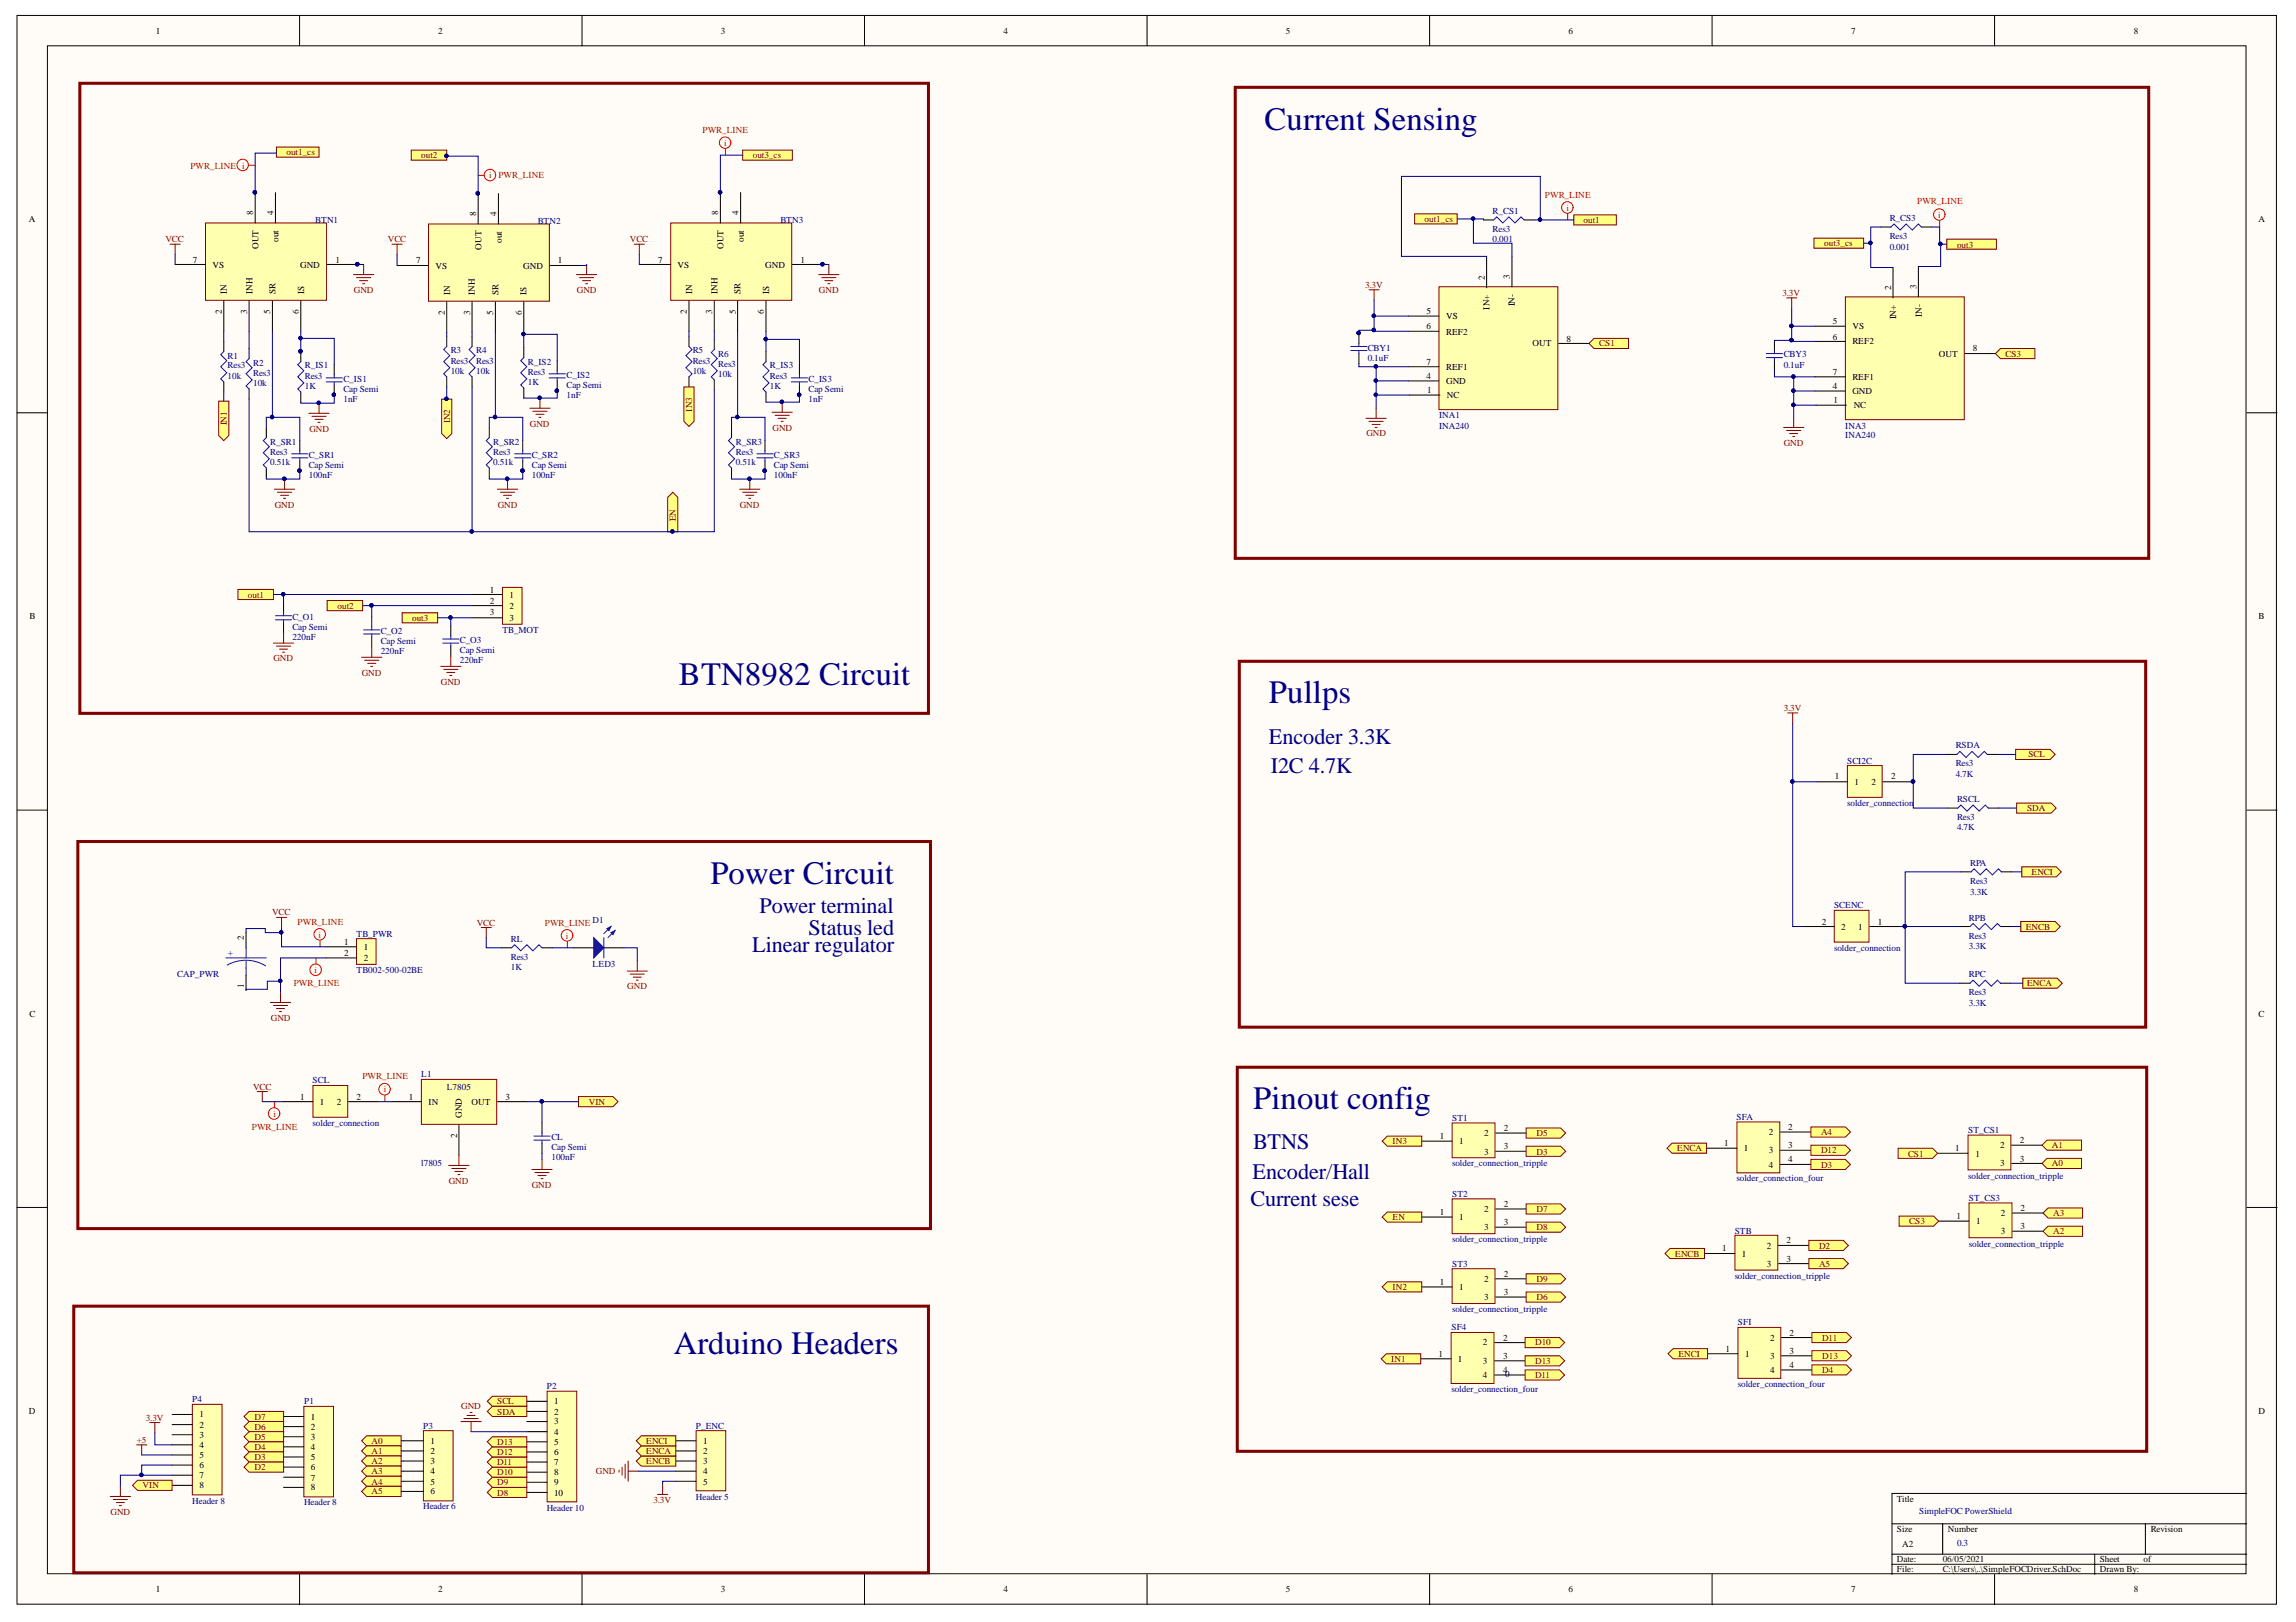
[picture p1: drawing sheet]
<svg xmlns="http://www.w3.org/2000/svg" width="297mm" height="210mm" viewBox="0 0 297 210" stroke-linecap="round" stroke-linejoin="round" font-family="sans-serif">
<defs><g id="words">
<g font-size="4.2" fill="#000080">
<text x="163.6" y="16.8">Current Sensing</text>
<text x="87.8" y="88.6">BTN8982 Circuit</text>
<text x="164.2" y="91">Pullps</text>
<text x="91.9" y="114.4">Power Circuit</text>
<text x="162.1" y="143.5">Pinout config</text>
<text x="87.2" y="175.2">Arduino Headers</text>
</g>
<g font-size="2.9" fill="#000080">
<text x="164.2" y="96.2">Encoder 3.3K</text>
<text x="164.4" y="100">I2C 4.7K</text>
<text x="98.2" y="118.2">Power terminal</text>
<text x="97.3" y="123.2">Linear regulator</text>
<text x="104.6" y="121">Status led</text>
<text x="162.1" y="148.7">BTNS</text>
<text x="162.1" y="152.5">Encoder/Hall</text>
<text x="161.8" y="156.1">Current sese</text>
</g>
<g font-size="1.2">
<text x="20.1" y="4.4">1</text>
<text x="56.7" y="4.4">2</text>
<text x="93.3" y="4.4">3</text>
<text x="129.8" y="4.4">4</text>
<text x="166.4" y="4.4">5</text>
<text x="202.9" y="4.4">6</text>
<text x="239.5" y="4.4">7</text>
<text x="276" y="4.4">8</text>
<text x="3.7" y="28.7">A</text>
<text x="32.7" y="27.8" transform="rotate(-90 32.7 27.8)">8</text>
<text x="35.4" y="27.8" transform="rotate(-90 35.4 27.8)">4</text>
<text x="61.6" y="27.9" transform="rotate(-90 61.6 27.9)">8</text>
<text x="64.2" y="27.9" transform="rotate(-90 64.2 27.9)">4</text>
<text x="92.9" y="27.8" transform="rotate(-90 92.9 27.8)">8</text>
<text x="95.5" y="27.8" transform="rotate(-90 95.5 27.8)">4</text>
<text x="292.2" y="28.7">A</text>
<text x="25" y="34">7</text>
<text x="27.5" y="34.7">VS</text>
<text x="33.4" y="32.2" transform="rotate(-90 33.4 32.2)">OUT</text>
<text x="36" y="31.3" transform="rotate(-90 36 31.3)">out</text>
<text x="38.8" y="34.7">GND</text>
<text x="43.4" y="34">1</text>
<text x="53.8" y="34.1">7</text>
<text x="56.4" y="34.7">VS</text>
<text x="62.3" y="32.3" transform="rotate(-90 62.3 32.3)">OUT</text>
<text x="64.9" y="31.4" transform="rotate(-90 64.9 31.4)">out</text>
<text x="67.7" y="34.7">GND</text>
<text x="72.2" y="34.1">1</text>
<text x="85.1" y="34">7</text>
<text x="87.7" y="34.7">VS</text>
<text x="93.6" y="32.2" transform="rotate(-90 93.6 32.2)">OUT</text>
<text x="96.2" y="31.3" transform="rotate(-90 96.2 31.3)">out</text>
<text x="99" y="34.7">GND</text>
<text x="103.6" y="34">1</text>
<text x="28.7" y="40.6" transform="rotate(-90 28.7 40.6)">2</text>
<text x="29.4" y="38" transform="rotate(-90 29.4 38)">IN</text>
<text x="32" y="40.6" transform="rotate(-90 32 40.6)">3</text>
<text x="32.7" y="38" transform="rotate(-90 32.7 38)">INH</text>
<text x="34.9" y="40.6" transform="rotate(-90 34.9 40.6)">5</text>
<text x="35.6" y="38" transform="rotate(-90 35.6 38)">SR</text>
<text x="38.7" y="40.6" transform="rotate(-90 38.7 40.6)">6</text>
<text x="39.3" y="38" transform="rotate(-90 39.3 38)">IS</text>
<text x="57.5" y="40.8" transform="rotate(-90 57.5 40.8)">2</text>
<text x="58.2" y="38.1" transform="rotate(-90 58.2 38.1)">IN</text>
<text x="60.8" y="40.8" transform="rotate(-90 60.8 40.8)">3</text>
<text x="61.4" y="38.1" transform="rotate(-90 61.4 38.1)">INH</text>
<text x="63.8" y="40.8" transform="rotate(-90 63.8 40.8)">5</text>
<text x="64.5" y="38.1" transform="rotate(-90 64.5 38.1)">SR</text>
<text x="67.5" y="40.8" transform="rotate(-90 67.5 40.8)">6</text>
<text x="68.1" y="38.1" transform="rotate(-90 68.1 38.1)">IS</text>
<text x="88.9" y="40.6" transform="rotate(-90 88.9 40.6)">2</text>
<text x="89.5" y="38" transform="rotate(-90 89.5 38)">IN</text>
<text x="92.2" y="40.6" transform="rotate(-90 92.2 40.6)">3</text>
<text x="92.8" y="38" transform="rotate(-90 92.8 38)">INH</text>
<text x="95.2" y="40.6" transform="rotate(-90 95.2 40.6)">5</text>
<text x="95.8" y="38" transform="rotate(-90 95.8 38)">SR</text>
<text x="98.8" y="40.6" transform="rotate(-90 98.8 40.6)">6</text>
<text x="99.5" y="38" transform="rotate(-90 99.5 38)">IS</text>
<text x="184.6" y="40.7">5</text>
<text x="187.1" y="41.3">VS</text>
<text x="192.1" y="36.2" transform="rotate(-90 192.1 36.2)">2</text>
<text x="192.7" y="40.1" transform="rotate(-90 192.7 40.1)">IN+</text>
<text x="195.3" y="36.1" transform="rotate(-90 195.3 36.1)">3</text>
<text x="196" y="39.7" transform="rotate(-90 196 39.7)">IN-</text>
<text x="237.1" y="41.9">5</text>
<text x="244.6" y="37.5" transform="rotate(-90 244.6 37.5)">2</text>
<text x="245.3" y="41.3" transform="rotate(-90 245.3 41.3)">IN+</text>
<text x="247.9" y="37.4" transform="rotate(-90 247.9 37.4)">3</text>
<text x="248.6" y="41" transform="rotate(-90 248.6 41)">IN-</text>
<text x="184.6" y="42.6">6</text>
<text x="184.6" y="47.2">7</text>
<text x="187.1" y="43.3">REF2</text>
<text x="187.1" y="47.9">REF1</text>
<text x="198.3" y="44.8">OUT</text>
<text x="202.7" y="44.2">8</text>
<text x="237.1" y="44">6</text>
<text x="239.7" y="44.6">REF2</text>
<text x="239.7" y="42.6">VS</text>
<text x="250.8" y="46.2">OUT</text>
<text x="255.2" y="45.5">8</text>
<text x="184.6" y="49">4</text>
<text x="184.6" y="50.9">1</text>
<text x="187.1" y="49.7">GND</text>
<text x="187.2" y="51.5">NC</text>
<text x="237.1" y="50.3">4</text>
<text x="237.1" y="48.5">7</text>
<text x="237.2" y="52.2">1</text>
<text x="239.7" y="51">GND</text>
<text x="239.7" y="49.2">REF1</text>
<text x="239.8" y="52.8">NC</text>
<text x="63.4" y="76.7">1</text>
<text x="65.9" y="77.4">1</text>
<text x="3.8" y="80.2">B</text>
<text x="63.4" y="78.1">2</text>
<text x="63.4" y="79.6">3</text>
<text x="65.9" y="78.8">2</text>
<text x="65.9" y="80.3">3</text>
<text x="292.2" y="80.2">B</text>
<text x="237.4" y="100.9">1</text>
<text x="239.9" y="101.6">1</text>
<text x="242.1" y="101.6">2</text>
<text x="244.6" y="100.9">2</text>
<text x="235.7" y="119.6">2</text>
<text x="243" y="119.6">1</text>
<text x="31.6" y="121.6" transform="rotate(-90 31.6 121.6)">2</text>
<text x="44.5" y="122.3">1</text>
<text x="44.5" y="123.7">2</text>
<text x="47.1" y="122.9">1</text>
<text x="47.1" y="124.4">2</text>
<text x="238.2" y="120.3">2</text>
<text x="240.4" y="120.3">1</text>
<text x="3.8" y="131.6">C</text>
<text x="31.6" y="127.8" transform="rotate(-90 31.6 127.8)">1</text>
<text x="292.2" y="131.6">C</text>
<text x="38.8" y="142.3">1</text>
<text x="41.4" y="143">1</text>
<text x="43.6" y="143">2</text>
<text x="46.1" y="142.3">2</text>
<text x="52.9" y="142.3">1</text>
<text x="55.4" y="143">IN</text>
<text x="61" y="143">OUT</text>
<text x="65.4" y="142.3">3</text>
<text x="59.2" y="147.2" transform="rotate(-90 59.2 147.2)">2</text>
<text x="59.7" y="144.7" transform="rotate(-90 59.7 144.7)">GND</text>
<text x="186.3" y="147.4">1</text>
<text x="188.8" y="148.1">1</text>
<text x="192" y="147">2</text>
<text x="192" y="149.4">3</text>
<text x="194.5" y="146.4">2</text>
<text x="194.5" y="148.7">3</text>
<text x="223.1" y="148.3">1</text>
<text x="225.6" y="149">1</text>
<text x="228.8" y="146.9">2</text>
<text x="228.8" y="149.2">3</text>
<text x="231.4" y="146.2">2</text>
<text x="231.4" y="148.6">3</text>
<text x="252.9" y="149">1</text>
<text x="255.6" y="149.7">1</text>
<text x="258.8" y="148.6">2</text>
<text x="261.3" y="148">2</text>
<text x="228.8" y="151.1">4</text>
<text x="231.4" y="150.4">4</text>
<text x="258.8" y="150.9">3</text>
<text x="261.3" y="150.3">3</text>
<text x="186.3" y="157.3">1</text>
<text x="188.8" y="157.9">1</text>
<text x="192" y="156.9">2</text>
<text x="192" y="159.2">3</text>
<text x="194.5" y="156.2">2</text>
<text x="194.5" y="158.5">3</text>
<text x="222.8" y="161.9">1</text>
<text x="228.6" y="161.6">2</text>
<text x="231.1" y="160.9">2</text>
<text x="253.1" y="157.8">1</text>
<text x="255.6" y="158.5">1</text>
<text x="258.9" y="157.4">2</text>
<text x="258.9" y="159.7">3</text>
<text x="261.4" y="156.7">2</text>
<text x="261.4" y="159.1">3</text>
<text x="186.3" y="166.3">1</text>
<text x="188.8" y="166.9">1</text>
<text x="192" y="165.9">2</text>
<text x="194.5" y="165.2">2</text>
<text x="194.5" y="167.6">3</text>
<text x="225.4" y="162.6">1</text>
<text x="228.6" y="164">3</text>
<text x="231.1" y="163.3">3</text>
<text x="192" y="168.3">3</text>
<text x="194.5" y="173.5">2</text>
<text x="229" y="173.5">2</text>
<text x="231.5" y="172.8">2</text>
<text x="186.1" y="175.6">1</text>
<text x="188.6" y="176.2">1</text>
<text x="191.8" y="174.1">2</text>
<text x="191.8" y="176.5">3</text>
<text x="191.8" y="178.3">4</text>
<text x="194.5" y="175.9">3</text>
<text x="194.5" y="177.7">4</text>
<text x="223.2" y="175">1</text>
<text x="225.8" y="175.6">1</text>
<text x="229" y="175.9">3</text>
<text x="229" y="177.7">4</text>
<text x="231.5" y="175.2">3</text>
<text x="231.5" y="177.1">4</text>
<text x="3.7" y="183">D</text>
<text x="25.8" y="183.4">1</text>
<text x="25.8" y="184.8">2</text>
<text x="40.2" y="183.7">1</text>
<text x="40.2" y="185">2</text>
<text x="71.7" y="181.7">1</text>
<text x="71.7" y="183.1">2</text>
<text x="71.7" y="184.3">3</text>
<text x="71.7" y="185.7">4</text>
<text x="292.2" y="183">D</text>
<text x="25.8" y="186">3</text>
<text x="25.8" y="187.4">4</text>
<text x="25.8" y="188.6">5</text>
<text x="25.8" y="190">6</text>
<text x="25.8" y="191.3">7</text>
<text x="40.2" y="186.4">3</text>
<text x="40.2" y="187.6">4</text>
<text x="40.2" y="189">5</text>
<text x="40.2" y="190.3">6</text>
<text x="40.2" y="191.6">7</text>
<text x="55.7" y="186.9">1</text>
<text x="55.7" y="188.1">2</text>
<text x="55.7" y="189.5">3</text>
<text x="55.7" y="190.8">4</text>
<text x="71.7" y="187">5</text>
<text x="71.7" y="188.3">6</text>
<text x="71.7" y="189.6">7</text>
<text x="71.7" y="190.9">8</text>
<text x="91" y="186.9">1</text>
<text x="91" y="188.1">2</text>
<text x="91" y="189.5">3</text>
<text x="91" y="190.8">4</text>
<text x="25.8" y="192.6">8</text>
<text x="40.2" y="192.9">8</text>
<text x="55.7" y="192.1">5</text>
<text x="55.7" y="193.4">6</text>
<text x="71.7" y="192.2">9</text>
<text x="71.7" y="193.6">10</text>
<text x="91" y="192.1">5</text>
<text x="245.4" y="194.3">Title</text>
<text x="245.4" y="198.3">Size</text>
<text x="245.4" y="202.2">Date:</text>
<text x="245.4" y="203.4">File:</text>
<text x="246.1" y="200.2">A2</text>
<text x="251.3" y="202.2">06/05/2021</text>
<text x="251.3" y="203.4">C:\Users\..\SimpleFOCDriver.SchDoc</text>
<text x="252" y="198.3">Number</text>
<text x="271.6" y="202.2">Sheet</text>
<text x="271.6" y="203.4">Drawn By:</text>
<text x="277.3" y="202.2">of</text>
<text x="278.2" y="198.3">Revision</text>
<text x="20.1" y="206.1">1</text>
<text x="56.7" y="206.1">2</text>
<text x="93.3" y="206.1">3</text>
<text x="129.8" y="206.1">4</text>
<text x="166.4" y="206.1">5</text>
<text x="202.9" y="206.1">6</text>
<text x="239.5" y="206.1">7</text>
<text x="276" y="206.1">8</text>
</g>
<g font-size="1.2" fill="#f00">
<text x="90.9" y="17.2">PWR_LINE</text>
<text x="24.6" y="21.8">PWR_LINE i</text>
<text x="63.3" y="23.1">i</text>
<text x="64.5" y="23.1">PWR_LINE</text>
<text x="93.7" y="18.9">i</text>
<text x="199.9" y="25.6">PWR_LINE</text>
<text x="202.7" y="27.3">i</text>
<text x="248" y="26.5">PWR_LINE</text>
<text x="250.7" y="28.2">i</text>
<text x="38.5" y="119.6">PWR_LINE</text>
<text x="70.5" y="119.8">PWR_LINE</text>
<text x="40.7" y="125.9">i</text>
<text x="41.2" y="121.3">i</text>
<text x="73.2" y="121.5">i</text>
<text x="38" y="127.6">PWR_LINE</text>
<text x="46.9" y="139.7">PWR_LINE</text>
<text x="49.7" y="141.4">i</text>
<text x="32.6" y="146.2">PWR_LINE</text>
<text x="35.4" y="144.5">i</text>
</g>
<g font-size="1.2" fill="#800000">
<text x="37.1" y="20.1">out1_cs</text>
<text x="54.5" y="20.5">out2</text>
<text x="97.4" y="20.5">out3_cs</text>
<text x="184.3" y="28.7">out1_cs</text>
<text x="204.9" y="28.8">out1</text>
<text x="21.4" y="31.4">VCC</text>
<text x="50.2" y="31.4">VCC</text>
<text x="81.5" y="31.4">VCC</text>
<text x="236" y="31.9">out3_cs</text>
<text x="253.2" y="32">out3</text>
<text x="45.8" y="37.9">GND</text>
<text x="74.6" y="37.9">GND</text>
<text x="105.9" y="37.9">GND</text>
<text x="176.6" y="37.3">3.3V</text>
<text x="230.6" y="38.3">3.3V</text>
<text x="206.9" y="44.8">CS1</text>
<text x="259.5" y="46.2">CS3</text>
<text x="89.5" y="53.3" transform="rotate(-90 89.5 53.3)">IN3</text>
<text x="29.4" y="55" transform="rotate(-90 29.4 55)">IN1</text>
<text x="40" y="55.9">GND</text>
<text x="58.2" y="54.8" transform="rotate(-90 58.2 54.8)">IN2</text>
<text x="68.5" y="55.2">GND</text>
<text x="99.9" y="55.7">GND</text>
<text x="176.8" y="56.5">GND</text>
<text x="230.8" y="57.7">GND</text>
<text x="35.5" y="65.7">GND</text>
<text x="64.4" y="65.7">GND</text>
<text x="95.7" y="65.7">GND</text>
<text x="87.4" y="67.5" transform="rotate(-90 87.4 67.5)">EN</text>
<text x="32.1" y="77.4">out1</text>
<text x="43.7" y="78.8">out2</text>
<text x="53.3" y="80.3">out3</text>
<text x="35.4" y="85.6">GND</text>
<text x="46.8" y="87.4">GND</text>
<text x="57" y="88.6">GND</text>
<text x="230.8" y="92">3.3V</text>
<text x="262.4" y="98">SCL</text>
<text x="262.2" y="104.9">SDA</text>
<text x="262.8" y="113.2">ENCI</text>
<text x="35.2" y="118.5">VCC</text>
<text x="61.7" y="119.8">VCC</text>
<text x="262.1" y="120.3">ENCB</text>
<text x="81.2" y="128">GND</text>
<text x="262.2" y="127.6">ENCA</text>
<text x="35" y="132.1">GND</text>
<text x="32.7" y="141">VCC</text>
<text x="76.2" y="143">VIN</text>
<text x="180.2" y="148.1">IN3</text>
<text x="198.8" y="149.4">D3</text>
<text x="198.8" y="147">D5</text>
<text x="217" y="149">ENCA</text>
<text x="235.6" y="146.9">A4</text>
<text x="235.6" y="149.2">D12</text>
<text x="246.8" y="149.7">CS1</text>
<text x="265.5" y="148.6">A1</text>
<text x="58.1" y="153.2">GND</text>
<text x="68.8" y="153.7">GND</text>
<text x="235.6" y="151.1">D3</text>
<text x="265.5" y="150.9">A0</text>
<text x="180.2" y="157.9">EN</text>
<text x="198.8" y="159.2">D8</text>
<text x="198.8" y="156.9">D7</text>
<text x="235.3" y="161.6">D2</text>
<text x="247" y="158.5">CS3</text>
<text x="265.6" y="157.4">A3</text>
<text x="265.6" y="159.7">A2</text>
<text x="180.2" y="166.9">IN2</text>
<text x="198.8" y="165.9">D9</text>
<text x="216.7" y="162.6">ENCB</text>
<text x="235.3" y="164">A5</text>
<text x="198.8" y="168.3">D6</text>
<text x="235.8" y="173.5">D11</text>
<text x="180" y="176.2">IN1</text>
<text x="198.6" y="174.1">D10</text>
<text x="198.6" y="176.5">D13</text>
<text x="198.6" y="178.3">D11</text>
<text x="217.1" y="175.6">ENCI</text>
<text x="235.8" y="177.7">D4</text>
<text x="235.8" y="175.9">D13</text>
<text x="18.9" y="183.8">3.3V</text>
<text x="32.9" y="183.7">D7</text>
<text x="32.9" y="185">D6</text>
<text x="59.7" y="182.4">GND</text>
<text x="64.3" y="181.7">SCL</text>
<text x="64.3" y="183.1">SDA</text>
<text x="17.7" y="186.7">+5</text>
<text x="32.9" y="186.4">D5</text>
<text x="32.9" y="187.6">D4</text>
<text x="32.9" y="189">D3</text>
<text x="32.9" y="190.3">D2</text>
<text x="48.1" y="186.9">A0</text>
<text x="48.1" y="188.1">A1</text>
<text x="48.1" y="189.5">A2</text>
<text x="48.1" y="190.8">A3</text>
<text x="64.3" y="190.9">D10</text>
<text x="64.3" y="189.6">D11</text>
<text x="64.3" y="188.3">D12</text>
<text x="64.3" y="187">D13</text>
<text x="77.1" y="190.8">GND</text>
<text x="83.6" y="189.5">ENCB</text>
<text x="83.6" y="188.1">ENCA</text>
<text x="83.6" y="186.9">ENCI</text>
<text x="14.3" y="196">GND</text>
<text x="18.4" y="192.6">VIN</text>
<text x="48.1" y="192.1">A4</text>
<text x="48.1" y="193.4">A5</text>
<text x="64.3" y="193.6">D8</text>
<text x="64.3" y="192.2">D9</text>
<text x="84.5" y="194.5">3.3V</text>
</g>
<g font-size="1.2" fill="#000080">
<text x="40.8" y="28.8">BTN1</text>
<text x="69.6" y="29">BT</text>
<text x="71.1" y="29">N2</text>
<text x="101" y="28.8">BTN3</text>
<text x="193.1" y="27.6">R_CS1</text>
<text x="244.5" y="28.6">R_CS3</text>
<text x="193.1" y="31.4">0.001</text>
<text x="193.1" y="30">Res3</text>
<text x="244.5" y="32.3">0.001</text>
<text x="244.5" y="30.9">Res3</text>
<text x="29.4" y="46.4">R1</text>
<text x="29.4" y="47.7">Res3</text>
<text x="32.7" y="47.3">R2</text>
<text x="39.4" y="47.7">R_IS1</text>
<text x="58.3" y="45.7">R3</text>
<text x="58.3" y="47.1">Res3</text>
<text x="61.6" y="45.7">R4</text>
<text x="61.6" y="47.1">Res3</text>
<text x="68.3" y="47.2">R_IS2</text>
<text x="89.6" y="45.7">R5</text>
<text x="89.6" y="47.1">Res3</text>
<text x="92.9" y="46.2">R6</text>
<text x="92.9" y="47.4">Res3</text>
<text x="99.6" y="47.7">R_IS3</text>
<text x="176.9" y="46.7">0.1uF</text>
<text x="176.9" y="45.4">CBY1</text>
<text x="230.8" y="47.6">0.1uF</text>
<text x="230.8" y="46.2">CBY3</text>
<text x="29.4" y="49">10k</text>
<text x="32.7" y="50">10k</text>
<text x="32.7" y="48.6">Res3</text>
<text x="39.4" y="50.3">1K</text>
<text x="39.4" y="49">Res3</text>
<text x="44.4" y="52.1">1nF</text>
<text x="44.4" y="49.5">C_IS1</text>
<text x="44.4" y="50.7">Cap Semi</text>
<text x="58.3" y="48.4">10k</text>
<text x="61.6" y="48.4">10k</text>
<text x="68.3" y="49.8">1K</text>
<text x="68.3" y="48.5">Res3</text>
<text x="73.3" y="51.5">1nF</text>
<text x="73.3" y="48.9">C_IS2</text>
<text x="73.3" y="50.2">Cap Semi</text>
<text x="89.6" y="48.4">10k</text>
<text x="92.9" y="48.8">10k</text>
<text x="99.6" y="50.3">1K</text>
<text x="99.6" y="49">Res3</text>
<text x="104.6" y="52.1">1nF</text>
<text x="104.6" y="49.5">C_IS3</text>
<text x="104.6" y="50.7">Cap Semi</text>
<text x="34.9" y="57.6">R_SR1</text>
<text x="34.9" y="58.8">Res3</text>
<text x="39.9" y="59.3">C_SR1</text>
<text x="63.8" y="57.6">R_SR2</text>
<text x="63.8" y="58.8">Res3</text>
<text x="68.8" y="59.3">C_SR2</text>
<text x="95.2" y="57.6">R_SR3</text>
<text x="95.2" y="58.8">Res3</text>
<text x="100.1" y="59.3">C_SR3</text>
<text x="186.2" y="54.1">INA1</text>
<text x="186.2" y="55.5">INA240</text>
<text x="238.7" y="55.5">INA3</text>
<text x="238.7" y="56.7">INA240</text>
<text x="34.9" y="60.2">0.51k</text>
<text x="39.9" y="61.9">100nF</text>
<text x="39.9" y="60.5">Cap Semi</text>
<text x="63.8" y="60.2">0.51k</text>
<text x="68.8" y="61.9">100nF</text>
<text x="68.8" y="60.5">Cap Semi</text>
<text x="95.2" y="60.2">0.51k</text>
<text x="100.1" y="61.9">100nF</text>
<text x="100.1" y="60.5">Cap Semi</text>
<text x="37.8" y="82.9">220nF</text>
<text x="37.8" y="80.2">C_O1</text>
<text x="37.8" y="81.5">Cap Semi</text>
<text x="49.3" y="82">C_O2</text>
<text x="49.3" y="83.4">Cap Semi</text>
<text x="59.5" y="83.2">C_O3</text>
<text x="65" y="81.9">TB_MOT</text>
<text x="49.3" y="84.6">220nF</text>
<text x="59.5" y="85.8">220nF</text>
<text x="59.5" y="84.6">Cap Semi</text>
<text x="239" y="98.8">SCI2C</text>
<text x="253" y="100.5">4.7K</text>
<text x="253" y="96.8">RSDA</text>
<text x="253" y="99.2">Res3</text>
<text x="239" y="104.3">solder_connection</text>
<text x="253.2" y="107.5">4.7K</text>
<text x="253.2" y="103.8">RSCL</text>
<text x="253.2" y="106.1">Res3</text>
<text x="254.9" y="112">RPA</text>
<text x="76.7" y="119.5">D1</text>
<text x="237.3" y="117.5">SCENC</text>
<text x="254.7" y="119.1">RPB</text>
<text x="254.9" y="115.8">3.3K</text>
<text x="254.9" y="114.4">Res3</text>
<text x="30.1" y="123.7" transform="rotate(-90 30.1 123.7)">+</text>
<text x="46.1" y="121.3">TB_PWR</text>
<text x="46.1" y="125.9">TB002-500-02BE</text>
<text x="66.1" y="125.6">1K</text>
<text x="66.1" y="121.8">RL</text>
<text x="66.1" y="124.2">Res3</text>
<text x="76.7" y="125.1">LED3</text>
<text x="237.3" y="123">solder_connection</text>
<text x="254.7" y="122.8">3.3K</text>
<text x="254.7" y="121.5">Res3</text>
<text x="22.9" y="126.5">CAP_PWR</text>
<text x="254.7" y="130.1">3.3K</text>
<text x="254.7" y="126.5">RPC</text>
<text x="254.7" y="128.8">Res3</text>
<text x="40.4" y="140.2">SCL</text>
<text x="54.5" y="139.4">L1</text>
<text x="57.8" y="141">L7805</text>
<text x="40.4" y="145.7">solder_connection</text>
<text x="71.3" y="147.6">CL</text>
<text x="71.3" y="148.8">Cap Semi</text>
<text x="187.9" y="145.1">ST1</text>
<text x="224.7" y="144.9">SFA</text>
<text x="254.6" y="146.6">ST_CS1</text>
<text x="54.5" y="150.9">l7805</text>
<text x="71.3" y="150.2">100nF</text>
<text x="187.9" y="150.9">solder_connection_tripple</text>
<text x="187.9" y="154.9">ST2</text>
<text x="224.7" y="152.9">solder_connection_four</text>
<text x="254.6" y="152.5">solder_connection_tripple</text>
<text x="254.7" y="155.4">ST_CS3</text>
<text x="187.9" y="160.7">solder_connection_tripple</text>
<text x="224.4" y="159.6">STB</text>
<text x="254.7" y="161.3">solder_connection_tripple</text>
<text x="187.9" y="164">ST3</text>
<text x="224.4" y="165.5">solder_connection_tripple</text>
<text x="187.8" y="172.2">SF4</text>
<text x="187.9" y="169.8">solder_connection_tripple</text>
<text x="224.8" y="171.5">SFI</text>
<text x="70.7" y="179.8">P2</text>
<text x="194.7" y="178.2">0</text>
<text x="224.8" y="179.5">solder_connection_four</text>
<text x="24.9" y="181.5">P4</text>
<text x="39.3" y="181.7">P1</text>
<text x="54.8" y="184.9">P3</text>
<text x="90" y="184.9">P_ENC</text>
<text x="187.8" y="180.2">solder_connection_four</text>
<text x="24.9" y="194.6">Header 8</text>
<text x="39.3" y="194.8">Header 8</text>
<text x="54.8" y="195.3">Header 6</text>
<text x="70.7" y="195.5">Header 10</text>
<text x="90" y="194.1">Header 5</text>
<text x="248.3" y="195.9">SimpleFOC PowerShield</text>
<text x="253.2" y="200.1">0.3</text>
</g>
</g></defs>
<g fill="#fffcf8" stroke="#000" stroke-width=".13">
<path d="M2.2 2h292.3v205.6h-292.3z"/>
<path d="M6.1 5.9h284.5v197.8h-284.5z"/>
</g>
<g fill="none" stroke="#000" stroke-width=".13">
<path d="M38.8 2v3.9M75.3 2v3.9M111.8 2v3.9M148.4 2v3.9M185 2v3.9M221.5 2v3.9M258 2v3.9M2.2 53.4h3.9M290.7 53.4h3.9M2.2 104.8h3.9M290.7 104.8h3.9M2.2 156.3h3.9"/>
<path d="M290.7 156.3h3.9M244.8 197.2h45.9M251.3 197.2v3.9M277.6 197.2v3.9M290.7 193.3h-45.9v10.4M38.8 203.7v4M75.3 203.7v4M111.8 203.7v4M148.4 203.7v4M185 203.7v4M221.5 203.7v4M244.8 201.1h45.9"/>
<path d="M244.8 202.4h45.9M258 203.7v4M271 201.1v2.6"/>
</g>
<path d="M26.6 28.9h15.6v10h-15.6z" fill="#ffffb0" stroke="#800000" stroke-width=".13"/>
<path d="M22.7 34.2h3.9M28.9 38.9v4M32.2 38.9v4M33 24.9v4M35.2 38.9v4M35.6 24.9v4M38.9 38.9v4M42.3 34.2h4" fill="none" stroke="#000" stroke-width=".13"/>
<g fill="#000080" stroke="#000080" stroke-width=".13">
<circle cx="46.2" cy="34.2" r=".22"/>
<circle cx="33" cy="24.9" r=".22"/>
</g>
<path d="M55.4 29h15.7v10h-15.7z" fill="#ffffb0" stroke="#800000" stroke-width=".13"/>
<path d="M51.5 34.4h3.9M57.8 39.1v3.9M61.1 39.1v3.9M61.9 25.1v3.9M64.1 39.1v3.9M64.5 25.1v3.9M67.8 39.1v3.9M71.2 34.4h3.9" fill="none" stroke="#000" stroke-width=".13"/>
<circle cx="61.8" cy="25" r=".22" fill="#000080" stroke="#000080" stroke-width=".13"/>
<path d="M86.8 28.9h15.6v10h-15.6z" fill="#ffffb0" stroke="#800000" stroke-width=".13"/>
<path d="M82.8 34.2h4M89.1 38.9v4M92.4 38.9v4M93.2 24.9v4M95.4 38.9v4M95.8 24.9v4M99.1 38.9v4M102.5 34.2h3.9" fill="none" stroke="#000" stroke-width=".13"/>
<g fill="#000080" stroke="#000080" stroke-width=".13">
<circle cx="106.4" cy="34.2" r=".22"/>
<circle cx="93.1" cy="24.9" r=".22"/>
</g>
<path d="M54.8 185.1h3.8v9.1h-3.8z" fill="#ffffb0" stroke="#800000" stroke-width=".13"/>
<path d="M52.2 186.5h2.6M52.2 187.8h2.6M52.2 189.1h2.6M52.2 190.4h2.6M52.2 191.7h2.6M52.2 193h2.6" fill="none" stroke="#000" stroke-width=".13"/>
<path d="M24.9 181.7h3.8v11.7h-3.8z" fill="#ffffb0" stroke="#800000" stroke-width=".13"/>
<path d="M22.3 183h2.6M22.3 184.4h2.6M22.3 185.7h2.6M22.3 187h2.6M22.3 188.3h2.6M22.3 189.6h2.6M22.3 190.9h2.6M22.3 192.2h2.6" fill="none" stroke="#000" stroke-width=".13"/>
<path d="M39.3 182h3.8v11.7h-3.8z" fill="#ffffb0" stroke="#800000" stroke-width=".13"/>
<path d="M36.7 183.3h2.6M36.7 184.6h2.6M36.7 185.9h2.6M36.7 187.2h2.6M36.7 188.5h2.6M36.7 189.9h2.6M36.7 191.2h2.6M36.7 192.5h2.6" fill="none" stroke="#000" stroke-width=".13"/>
<path d="M70.8 180h3.8v14.4h-3.8z" fill="#ffffb0" stroke="#800000" stroke-width=".13"/>
<path d="M68.2 181.3h2.6M68.2 182.7h2.6M68.2 184h2.6M68.2 185.3h2.6M68.2 186.6h2.6M68.2 187.9h2.6M68.2 189.2h2.6M68.2 190.5h2.6M68.2 191.8h2.6M68.2 193.1h2.6" fill="none" stroke="#000" stroke-width=".13"/>
<g fill="none" stroke="#800000" stroke-width=".13">
<path d="M45.7 35.5h2.7M46.1 35.9h1.9M46.5 36.3h1.1M46.9 36.7h.3M47 34.2v1.3M50.7 31.6h1.3M51.4 31.6v1.3M74.6 35.5h2.6M75 35.9h1.8M75.4 36.3h1M75.8 36.7h.2M75.9 34.2v1.3"/>
<path d="M82.1 31.6h1.3M82.7 31.6v1.3M105.9 35.5h2.6M106.3 35.9h1.8M106.7 36.3h1.1M107.1 36.7h.3M107.2 34.2v1.3M35.8 118.7h1.3M36.4 118.7v1.3M35 129.7h2.6M35.4 130.1h1.8M35.8 130.5h1"/>
<path d="M36.2 130.9h.2M36.3 128.4v1.3M14.3 193.7h2.6M14.7 194.1h1.8M15 194.4h1.1M15.4 194.8h.3M15.6 192.3v1.4M17.7 187h1.3M18.3 187v1.3"/>
</g>
<path d="M46.1 121.5h2.6v3.3h-2.6z" fill="#ffffb0" stroke="#800000" stroke-width=".13"/>
<g fill="none" stroke="#000" stroke-width=".13">
<path d="M28.9 44.2v1.3M28.9 49.4v1.3M32.2 45.1v1.3M32.2 50.3v1.3M34.5 55.3v1.3M38.8 57v1.3M38.8 59.6v1.4M38.9 45.5v1.3M38.9 50.7v1.3M43.2 47.2v1.3M43.2 49.8v1.3M57.8 43.5v1.3"/>
<path d="M57.8 48.8v1.3M61.1 43.5v1.3M61.1 48.8v1.3M63.3 55.3v1.3M67.6 57v1.3M67.6 59.6v1.4M67.8 45v1.3M67.8 50.2v1.3M72.1 46.7v1.3M72.1 49.3v1.3M89.1 43.5v1.3M89.1 48.8v1.3"/>
<path d="M92.4 43.9v1.3M92.4 49.2v1.3M94.6 55.3v1.3M99 57v1.3M99 59.6v1.4M99.1 45.5v1.3M99.1 50.7v1.3M103.4 47.2v1.3M103.4 49.8v1.3M34.5 60.6v1.3M63.3 60.6v1.3M94.6 60.6v1.3"/>
<path d="M42.2 122.5h3.9M42.2 124h3.9"/>
</g>
<g fill="none" stroke="#00f" stroke-width=".13">
<path d="M28.9 45.5l-.3 .4 .7 .8-.7 .8 .7 .7-.7 .8 .3 .4M32.2 46.4l-.4 .4 .8 .8-.8 .8 .8 .8-.8 .7 .4 .4M34.5 56.6l-.4 .4 .7 .8-.7 .8 .7 .8-.7 .8 .4 .4M37.7 58.7h2.1M37.7 59.2h2.1M38.8 58.3v.4M38.8 59.2v.4M38.9 46.8l-.4 .4 .8 .8-.8 .8 .8 .8-.8 .7 .4 .4M42.2 48.9h2.1M42.2 49.4h2.1M43.2 48.5v.4M43.2 49.4v.4"/>
<path d="M57.8 44.8l-.4 .4 .8 .8-.8 .8 .8 .8-.8 .8 .4 .4M61.1 44.8l-.4 .4 .8 .8-.8 .8 .8 .8-.8 .8 .4 .4M63.3 56.6l-.4 .4 .8 .8-.8 .8 .8 .8-.8 .8 .4 .4M66.6 58.7h2.1M66.6 59.2h2.1M67.6 58.3v.4M67.6 59.2v.4M67.8 46.3l-.4 .4 .8 .8-.8 .7 .8 .8-.8 .8 .4 .4M71 48.9h2.1M71 48.4h2.1M72.1 48v.4M72.1 48.9v.4"/>
<path d="M89.1 44.8l.4 .4-.8 .8 .8 .8-.8 .8 .8 .8-.4 .4M92.4 45.2l-.4 .4 .8 .8-.8 .8 .8 .8-.8 .8 .4 .4M94.6 56.6l-.4 .4 .8 .8-.8 .8 .8 .8-.8 .8 .4 .4M97.9 58.7h2.1M97.9 59.2h2.1M99 58.3v.4M99 59.2v.4M99.1 46.8l-.4 .4 .8 .8-.8 .8 .8 .8-.8 .7 .4 .4M102.4 48.9h2.1M102.4 49.4h2.1M103.4 48.5v.4M103.4 49.4v.4"/>
</g>
<g fill="none" stroke="#800000" stroke-width=".13">
<path d="M22 31.6h1.3M22.7 31.6v1.3M40 53.5h2.6M40.4 53.9h1.8M40.7 54.3h1.1M41.1 54.7h.3M41.3 52.2v1.3M68.5 52.8h2.7M68.9 53.2h1.9M69.3 53.6h1.1M69.7 54h.3M69.9 51.5v1.3"/>
<path d="M99.9 53.4h2.6M100.3 53.7h1.8M100.7 54.1h1M101.1 54.5h.2M101.2 52v1.4M35.5 63.3h2.6M35.9 63.7h1.8M36.3 64.1h1M36.7 64.5h.2M36.8 62v1.3M64.4 63.3h2.6M64.7 63.7h1.9"/>
<path d="M65.1 64.1h1.1M65.5 64.5h.3M65.7 62v1.3M95.7 63.3h2.6M96.1 63.7h1.8M96.5 64.1h1M96.9 64.5h.2M97 62v1.3"/>
</g>
<g fill="#000080" stroke="#000080" stroke-width=".13">
<circle cx="38.9" cy="45.5" r=".22"/>
<circle cx="43.2" cy="51.1" r=".22"/>
<circle cx="41.2" cy="52.1" r=".22"/>
<circle cx="72" cy="50.6" r=".22"/>
<circle cx="69.8" cy="51.5" r=".22"/>
<circle cx="103.4" cy="51.1" r=".22"/>
<circle cx="101.1" cy="52" r=".22"/>
<circle cx="38.7" cy="60.9" r=".22"/>
<circle cx="36.8" cy="62" r=".22"/>
<circle cx="67.6" cy="60.9" r=".22"/>
<circle cx="65.6" cy="62" r=".22"/>
<circle cx="98.9" cy="60.9" r=".22"/>
<circle cx="97" cy="62" r=".22"/>
</g>
<g fill="#ffff80" stroke="#800000" stroke-width=".13">
<path d="M46.8 186.5l.6-.7h4.5v1.3h-4.5z" fill-rule="evenodd"/>
<path d="M46.8 187.8l.6-.7h4.5v1.3h-4.5z" fill-rule="evenodd"/>
<path d="M46.8 189.1l.6-.7h4.5v1.3h-4.5z" fill-rule="evenodd"/>
</g>
<path d="M31.8 120.7v2M31.8 126.2v2" fill="none" stroke="#000" stroke-width=".13"/>
<path d="M29.2 124h5.3M29.4 124.9a4.9 4.9 0 0 1 5 .1M31.8 122.7v1.3M31.8 124.4v1.8" fill="none" stroke="#00f" stroke-width=".13"/>
<g fill="none" stroke="#f00" stroke-width=".13">
<path d="M93.9 19.3v.8M32.2 21.4h.8"/>
<circle cx="93.8" cy="18.5" r=".74"/>
<circle cx="31.4" cy="21.3" r=".74"/>
</g>
<g fill="#ffff80" stroke="#800000" stroke-width=".13">
<path d="M31.6 183.3l.6-.6h4.5v1.3h-4.5z" fill-rule="evenodd"/>
<path d="M31.6 184.6l.6-.6h4.5v1.3h-4.5z" fill-rule="evenodd"/>
<path d="M31.6 185.9l.6-.6h4.5v1.3h-4.5z" fill-rule="evenodd"/>
<path d="M31.6 187.2l.6-.6h4.5v1.3h-4.5z" fill-rule="evenodd"/>
<path d="M31.6 188.5l.6-.6h4.5v1.3h-4.5z" fill-rule="evenodd"/>
<path d="M63 193.1l.7-.6h4.5v1.3h-4.5z" fill-rule="evenodd"/>
<path d="M63 191.8l.7-.6h4.5v1.3h-4.5z" fill-rule="evenodd"/>
<path d="M63 190.5l.7-.6h4.5v1.3h-4.5z" fill-rule="evenodd"/>
<path d="M28.3 51.9h1.3v4.5l-.7 .6-.6-.6z" fill-rule="evenodd"/>
<path d="M88.5 50.1h1.3v4.4l-.7 .7-.6-.7z" fill-rule="evenodd"/>
</g>
<g fill="none" stroke="#f00" stroke-width=".13">
<path d="M61.9 22.7h.7M40.9 124v.7M41.4 121.7v.8"/>
<circle cx="63.4" cy="22.7" r=".74"/>
<circle cx="40.8" cy="125.5" r=".74"/>
<circle cx="41.4" cy="120.9" r=".74"/>
</g>
<path d="M186.2 37.1h15.3v15.9h-15.3z" fill="#ffffb0" stroke="#800000" stroke-width=".13"/>
<path d="M192.3 33.3v3.9M195.6 33.2v3.9M182.2 49.3h4M182.2 42.9h4M182.2 47.5h4M182.2 40.9h4M182.4 51.1h3.9M201.6 44.4h4" fill="none" stroke="#000" stroke-width=".13"/>
<path d="M238.7 38.4h15.4v15.9h-15.4z" fill="#ffffb0" stroke="#800000" stroke-width=".13"/>
<path d="M244.9 34.6v3.9M248.2 34.5v3.9M234.8 50.6h3.9M234.8 44.2h3.9M234.8 48.8h3.9M234.8 42.2h3.9M234.9 52.4h4M254.2 45.8h3.9" fill="none" stroke="#000" stroke-width=".13"/>
<g fill="#ffff80" stroke="#800000" stroke-width=".13">
<path d="M53.2 19.4h4.6v1.3h-4.6z" fill-rule="evenodd"/>
<path d="M96.1 19.4h6.4v1.3h-6.4z" fill-rule="evenodd"/>
</g>
<path d="M65 76h2.5v4.8h-2.5z" fill="#ffffb0" stroke="#800000" stroke-width=".13"/>
<path d="M61.1 76.9h3.9M61.1 78.4h3.9M61.1 79.9h3.9" fill="none" stroke="#000" stroke-width=".13"/>
<g fill="#ffff80" stroke="#800000" stroke-width=".13">
<path d="M35.8 19h5.5v1.3h-5.5z" fill-rule="evenodd"/>
<path d="M183 27.7h5.5v1.3h-5.5z" fill-rule="evenodd"/>
<path d="M251.9 31h6.4v1.3h-6.4z" fill-rule="evenodd"/>
<path d="M42.3 77.7h4.6v1.3h-4.6z" fill-rule="evenodd"/>
<path d="M203.6 27.8h5.5v1.3h-5.5z" fill-rule="evenodd"/>
<path d="M234.7 30.8h6.4v1.3h-6.4z" fill-rule="evenodd"/>
<path d="M52 79.3h4.6v1.3h-4.6z" fill-rule="evenodd"/>
<path d="M30.8 76.3h4.6v1.3h-4.6z" fill-rule="evenodd"/>
</g>
<path d="M191.9 28.5h1.3M197.2 28.5h1.3M243.3 29.4h1.3M248.6 29.4h1.3" fill="none" stroke="#000" stroke-width=".13"/>
<path d="M193.2 28.5l.4-.4 .8 .8 .8-.8 .8 .8 .8-.8 .4 .4M244.6 29.4l.4-.4 .8 .8 .8-.8 .8 .8 .8-.8 .4 .4" fill="none" stroke="#00f" stroke-width=".13"/>
<g fill="#ffff80" stroke="#800000" stroke-width=".13">
<path d="M258.1 45.8l.7-.7h4.5v1.3h-4.5z" fill-rule="evenodd"/>
<path d="M46.8 190.4l.6-.7h4.5v1.3h-4.5z" fill-rule="evenodd"/>
</g>
<g fill="none" stroke="#800000" stroke-width=".13">
<path d="M177.1 37.5h1.3M177.8 37.5v1.3M231.1 38.5h1.3M231.8 38.5v1.4M176.7 54.1h2.6M177.1 54.5h1.9M177.5 54.9h1.1M177.9 55.3h.3M178 52.8v1.3M230.7 55.3h2.7M231.1 55.7h1.9M231.5 56.1h1.1"/>
<path d="M231.9 56.5h.3M232.1 54v1.3M19.4 184.1h1.3M20 184.1v1.3"/>
</g>
<path d="M175.8 43.1v1.3M175.8 45.8v1.3M229.6 44.1v1.3M229.6 46.7v1.3" fill="none" stroke="#000" stroke-width=".13"/>
<path d="M174.8 44.8h2.1M174.8 45.4h2.1M175.8 44.4v.4M175.8 45.4v.4M228.5 45.8h2.1M228.5 46.3h2.1M229.6 45.4v.4M229.6 46.3v.4" fill="none" stroke="#00f" stroke-width=".13"/>
<circle cx="175.8" cy="43.1" r=".22" fill="#000080" stroke="#000080" stroke-width=".13"/>
<g fill="none" stroke="#f00" stroke-width=".13">
<path d="M202.8 27.7v.8M250.9 28.6v.8"/>
<circle cx="202.8" cy="26.9" r=".74"/>
<circle cx="250.9" cy="27.8" r=".74"/>
</g>
<path d="M90.1 185.1h3.8v7.8h-3.8z" fill="#ffffb0" stroke="#800000" stroke-width=".13"/>
<path d="M87.4 186.5h2.7M87.4 187.8h2.7M87.4 189.1h2.7M87.4 190.4h2.7M87.4 191.7h2.7" fill="none" stroke="#000" stroke-width=".13"/>
<path d="M80.1 190.3v.2M80.5 189.9v1M80.9 189.5v1.8M81.3 189.1v2.6M81.3 190.4h1.3M85.1 193.4h1.3M85.7 192.1v1.3" fill="none" stroke="#800000" stroke-width=".13"/>
<g fill="#ffff80" stroke="#800000" stroke-width=".13">
<path d="M63 189.2l.7-.7h4.5v1.4h-4.5z" fill-rule="evenodd"/>
<path d="M63 187.9l.7-.7h4.5v1.3h-4.5z" fill-rule="evenodd"/>
<path d="M63 186.6l.7-.7h4.5v1.3h-4.5z" fill-rule="evenodd"/>
</g>
<g fill="none" stroke="#800000" stroke-width=".13">
<path d="M231.3 92.3h1.3M231.9 92.3v1.3M62.3 120h1.3M62.9 120v1.3M81.1 125.7h2.7M81.5 126.1h1.9M81.9 126.5h1.1M82.3 126.8h.3M82.4 124.4v1.3M59.6 184h2.7M60 183.6h1.9M60.4 183.2h1.1"/>
<path d="M60.8 182.8h.3M60.9 184v1.3"/>
</g>
<path d="M64.9 122.7h1.3M70.1 122.7h1.3M74.2 122.7h2.6M78.1 122.7h2.6" fill="none" stroke="#000" stroke-width=".13"/>
<path d="M66.2 122.7l.4-.4 .8 .7 .8-.7 .7 .7 .8-.7 .4 .4" fill="none" stroke="#00f" stroke-width=".13"/>
<path d="M76.8 121.3l1.3 1.4-1.3 1.3z" fill="#00f"/>
<path d="M79 119.9l-.9 .9M76.8 121.3l1.3 1.4-1.3 1.3zM79.6 120.4l-1 .9" fill="none" stroke="#00f" stroke-width=".13"/>
<path d="M79 120.7l.6-.3-.3 .6z" fill="#00f"/>
<path d="M79 120.7l.6-.3-.3 .6z" fill="none" stroke="#00f" stroke-width=".13"/>
<path d="M78.5 120.2l.5-.3-.2 .5z" fill="#00f"/>
<path d="M78.1 121.3v2.7M78.5 120.2l.5-.3-.2 .5z" fill="none" stroke="#00f" stroke-width=".13"/>
<g fill="none" stroke="#f00" stroke-width=".13">
<path d="M73.4 121.9v.8"/>
<circle cx="73.4" cy="121" r=".75"/>
</g>
<path d="M187.9 145.3h5.5v4.5h-5.5z" fill="#ffffb0" stroke="#800000" stroke-width=".13"/>
<path d="M183.9 147.7h4M193.5 146.6h3.9M193.5 149h3.9" fill="none" stroke="#000" stroke-width=".13"/>
<g fill="#ffff80" stroke="#800000" stroke-width=".13">
<path d="M197.4 148.3h4.5l.7 .7-.7 .6h-4.5z" fill-rule="evenodd"/>
<path d="M197.4 146h4.5l.7 .6-.7 .7h-4.5z" fill-rule="evenodd"/>
<path d="M178.8 147.7l.7-.7h4.4v1.3h-4.4z" fill-rule="evenodd"/>
</g>
<path d="M187.9 155.1h5.5v4.5h-5.5z" fill="#ffffb0" stroke="#800000" stroke-width=".13"/>
<path d="M183.9 157.5h4M193.5 156.5h3.9M193.5 158.8h3.9" fill="none" stroke="#000" stroke-width=".13"/>
<g fill="#ffff80" stroke="#800000" stroke-width=".13">
<path d="M197.4 158.2h4.5l.7 .6-.7 .7h-4.5z" fill-rule="evenodd"/>
<path d="M197.4 155.8h4.5l.7 .7-.7 .6h-4.5z" fill-rule="evenodd"/>
<path d="M178.8 157.5l.7-.7h4.4v1.4h-4.4z" fill-rule="evenodd"/>
<path d="M86.4 64.4l.6-.7 .7 .7v4.4h-1.3z" fill-rule="evenodd"/>
</g>
<circle cx="87" cy="68.8" r=".22" fill="#000080" stroke="#000080" stroke-width=".13"/>
<path d="M187.9 164.2h5.5v4.5h-5.5z" fill="#ffffb0" stroke="#800000" stroke-width=".13"/>
<path d="M183.9 166.5h4M193.5 165.5h3.9M193.5 167.9h3.9" fill="none" stroke="#000" stroke-width=".13"/>
<g fill="#ffff80" stroke="#800000" stroke-width=".13">
<path d="M178.8 166.5l.7-.6h4.4v1.3h-4.4z" fill-rule="evenodd"/>
<path d="M57.1 51.6h1.4v4.5l-.7 .7-.7-.7z" fill-rule="evenodd"/>
</g>
<circle cx="57.7" cy="51.6" r=".22" fill="#000080" stroke="#000080" stroke-width=".13"/>
<path d="M187.7 172.4h5.6v6.6h-5.6z" fill="#ffffb0" stroke="#800000" stroke-width=".13"/>
<path d="M183.8 175.8h3.9M193.4 173.7h3.9M193.4 176.1h3.9M193.4 177.9h3.9" fill="none" stroke="#000" stroke-width=".13"/>
<g fill="#ffff80" stroke="#800000" stroke-width=".13">
<path d="M178.7 175.8l.6-.6h4.5v1.3h-4.5z" fill-rule="evenodd"/>
<path d="M197.3 173.1h4.5l.6 .6-.6 .7h-4.5z" fill-rule="evenodd"/>
</g>
<path d="M224.4 159.9h5.6v4.5h-5.6z" fill="#ffffb0" stroke="#800000" stroke-width=".13"/>
<path d="M220.5 162.2h3.9M230.1 161.2h3.9M230.1 163.5h3.9" fill="none" stroke="#000" stroke-width=".13"/>
<g fill="#ffff80" stroke="#800000" stroke-width=".13">
<path d="M31.6 189.9l.6-.7h4.5v1.3h-4.5z" fill-rule="evenodd"/>
<path d="M197.4 164.8h4.5l.7 .7-.7 .6h-4.5z" fill-rule="evenodd"/>
<path d="M197.4 167.2h4.5l.7 .7-.7 .6h-4.5z" fill-rule="evenodd"/>
<path d="M197.3 175.4h4.5l.6 .7-.6 .7h-4.5z" fill-rule="evenodd"/>
<path d="M197.3 177.3h4.5l.6 .6-.6 .7h-4.5z" fill-rule="evenodd"/>
</g>
<path d="M253.6 119.9h1.3M253.7 112.8h1.3M258.8 119.9h1.3M258.9 112.8h1.3M253.6 127.2h1.3M258.8 127.2h1.3" fill="none" stroke="#000" stroke-width=".13"/>
<path d="M254.9 119.9l.4-.4 .7 .8 .8-.8 .8 .8 .8-.8 .4 .4M255 112.8l.4-.4 .8 .8 .8-.8 .8 .8 .7-.8 .4 .4M254.9 127.2l.4-.4 .7 .8 .8-.8 .8 .8 .8-.8 .4 .4" fill="none" stroke="#00f" stroke-width=".13"/>
<path d="M234 160.5h4.5l.6 .7-.6 .6h-4.5z" fill-rule="evenodd" fill="#ffff80" stroke="#800000" stroke-width=".13"/>
<path d="M254.6 146.9h5.6v4.5h-5.6z" fill="#ffffb0" stroke="#800000" stroke-width=".13"/>
<path d="M250.7 149.2h3.9M260.2 148.2h4M260.2 150.6h4" fill="none" stroke="#000" stroke-width=".13"/>
<path d="M254.7 155.7h5.6v4.5h-5.6z" fill="#ffffb0" stroke="#800000" stroke-width=".13"/>
<path d="M250.8 158h3.9M260.4 157h3.9M260.4 159.3h3.9" fill="none" stroke="#000" stroke-width=".13"/>
<g fill="#ffff80" stroke="#800000" stroke-width=".13">
<path d="M264.2 148.2l.6-.7h4.5v1.4h-4.5z" fill-rule="evenodd"/>
<path d="M264.2 150.6l.6-.7h4.5v1.3h-4.5z" fill-rule="evenodd"/>
<path d="M264.3 157l.7-.7h4.4v1.3h-4.4z" fill-rule="evenodd"/>
<path d="M264.3 159.3l.7-.6h4.4v1.3h-4.4z" fill-rule="evenodd"/>
<path d="M205.6 44.4l.6-.6h4.5v1.3h-4.5z" fill-rule="evenodd"/>
<path d="M245.7 157.4h4.4l.7 .6-.7 .7h-4.4z" fill-rule="evenodd"/>
<path d="M245.6 148.6h4.4l.7 .6-.7 .7h-4.4z" fill-rule="evenodd"/>
</g>
<path d="M224.7 145.2h5.6v6.6h-5.6z" fill="#ffffb0" stroke="#800000" stroke-width=".13"/>
<path d="M220.8 148.6h3.9M230.3 146.5h4M230.3 148.9h4M230.3 150.7h4" fill="none" stroke="#000" stroke-width=".13"/>
<g fill="#ffff80" stroke="#800000" stroke-width=".13">
<path d="M46.8 191.7l.6-.7h4.5v1.3h-4.5z" fill-rule="evenodd"/>
<path d="M46.8 193l.6-.7h4.5v1.4h-4.5z" fill-rule="evenodd"/>
</g>
<path d="M224.8 171.8h5.6v6.6h-5.6z" fill="#ffffb0" stroke="#800000" stroke-width=".13"/>
<path d="M220.9 175.2h3.9M230.5 173.1h3.9M230.5 175.4h3.9M230.5 177.3h3.9" fill="none" stroke="#000" stroke-width=".13"/>
<g fill="#ffff80" stroke="#800000" stroke-width=".13">
<path d="M234.4 172.4h4.5l.6 .7-.6 .6h-4.5z" fill-rule="evenodd"/>
<path d="M234 162.9h4.5l.6 .6-.6 .7h-4.5z" fill-rule="evenodd"/>
<path d="M234.3 145.8h4.4l.7 .7-.7 .7h-4.4z" fill-rule="evenodd"/>
<path d="M234.3 148.2h4.4l.7 .7-.7 .6h-4.4z" fill-rule="evenodd"/>
<path d="M234.3 150h4.4l.7 .7-.7 .6h-4.4z" fill-rule="evenodd"/>
<path d="M234.4 176.6h4.5l.6 .7-.6 .6h-4.5z" fill-rule="evenodd"/>
<path d="M234.4 174.8h4.5l.6 .6-.6 .7h-4.5z" fill-rule="evenodd"/>
</g>
<path d="M54.5 139.7h9.8v5.8h-9.8z" fill="#ffffb0" stroke="#800000" stroke-width=".13"/>
<path d="M50.6 142.6h3.9M59.4 145.6v3.9M64.4 142.6h3.9" fill="none" stroke="#000" stroke-width=".13"/>
<path d="M58.1 150.8h2.6M58.5 151.2h1.8M58.8 151.6h1.1M59.2 152h.3M59.4 149.5v1.3" fill="none" stroke="#800000" stroke-width=".13"/>
<g fill="#ffff80" stroke="#800000" stroke-width=".13">
<path d="M17.1 192.2l.7-.6h4.5v1.3h-4.5z" fill-rule="evenodd"/>
<path d="M74.8 141.9h4.5l.7 .7-.7 .6h-4.5z" fill-rule="evenodd"/>
</g>
<path d="M40.5 140.5h4.5v4.1h-4.5z" fill="#ffffb0" stroke="#800000" stroke-width=".13"/>
<path d="M251.9 97.6h1.3M257.1 97.6h1.3M252 104.6h1.3M257.2 104.6h1.3M36.6 142.6h3.9M45.1 142.6h3.9M70.1 145.3v1.3M70.1 147.9v1.3" fill="none" stroke="#000" stroke-width=".13"/>
<path d="M33.3 141.3h1.3M33.9 141.3v1.3M68.8 151.3h2.6M69.2 151.7h1.8M69.6 152.1h1M70 152.5h.3M70.1 150v1.3" fill="none" stroke="#800000" stroke-width=".13"/>
<g fill="none" stroke="#f00" stroke-width=".13">
<path d="M35.5 142.6v.8M49.8 141.8v.8"/>
<circle cx="35.5" cy="144.1" r=".74"/>
<circle cx="49.7" cy="141" r=".74"/>
</g>
<path d="M253.2 97.6l.4-.4 .7 .8 .8-.8 .8 .8 .8-.8 .4 .4M253.3 104.6l.4-.4 .8 .8 .8-.8 .7 .8 .8-.8 .4 .4M69.1 147h2.1M69.1 147.5h2.1M70.1 146.6v.4M70.1 147.5v.4" fill="none" stroke="#00f" stroke-width=".13"/>
<g fill="#ffff80" stroke="#800000" stroke-width=".13">
<path d="M63 181.3l.7-.6h4.5v1.3h-4.5z" fill-rule="evenodd"/>
<path d="M63 182.7l.7-.7h4.5v1.3h-4.5z" fill-rule="evenodd"/>
<path d="M261.6 112.2h4.4l.7 .6-.7 .7h-4.4z" fill-rule="evenodd"/>
<path d="M261.4 119.2h4.5l.6 .7-.6 .7h-4.5z" fill-rule="evenodd"/>
<path d="M261.7 126.6h4.4l.7 .6-.7 .7h-4.4z" fill-rule="evenodd"/>
</g>
<path d="M237.3 117.8h4.5v4.1h-4.5z" fill="#ffffb0" stroke="#800000" stroke-width=".13"/>
<path d="M233.4 119.9h3.9M241.9 119.9h3.9" fill="none" stroke="#000" stroke-width=".13"/>
<g fill="#ffff80" stroke="#800000" stroke-width=".13">
<path d="M260.8 97h4.4l.7 .6-.7 .7h-4.4z" fill-rule="evenodd"/>
<path d="M260.9 103.9h4.5l.6 .7-.6 .6h-4.5z" fill-rule="evenodd"/>
</g>
<path d="M239 99.1h4.5v4.1h-4.5z" fill="#ffffb0" stroke="#800000" stroke-width=".13"/>
<path d="M235.1 101.2h3.9M243.6 101.2h3.9" fill="none" stroke="#000" stroke-width=".13"/>
<circle cx="247.5" cy="101.1" r=".22" fill="#000080" stroke="#000080" stroke-width=".13"/>
<g fill="#ffff80" stroke="#800000" stroke-width=".13">
<path d="M215.7 148.6l.6-.7h4.5v1.3h-4.5z" fill-rule="evenodd"/>
<path d="M215.8 175.2l.7-.7h4.4v1.3h-4.4z" fill-rule="evenodd"/>
<path d="M215.4 162.2l.7-.6h4.4v1.3h-4.4z" fill-rule="evenodd"/>
<path d="M82.3 189.1l.7-.7h4.4v1.3h-4.4z" fill-rule="evenodd"/>
<path d="M82.3 187.8l.7-.7h4.4v1.3h-4.4z" fill-rule="evenodd"/>
<path d="M82.3 186.5l.7-.7h4.4v1.3h-4.4z" fill-rule="evenodd"/>
</g>
<path d="M36.7 78v1.3M48.1 79.8v1.3M36.7 80.6v1.3M48.1 82.4v1.3M58.3 81v1.3M58.3 83.6v1.3" fill="none" stroke="#000" stroke-width=".13"/>
<path d="M35.6 79.7h2.1M36.7 79.3v.4M35.6 80.2h2.1M36.7 80.2v.4M47 82h2.1M47 81.5h2.1M48.1 81.1v.4M48.1 82v.4M57.3 83.2h2.1M57.3 82.7h2.1M58.3 82.3v.4M58.3 83.2v.4" fill="none" stroke="#00f" stroke-width=".13"/>
<g fill="none" stroke="#800000" stroke-width=".13">
<path d="M35.4 83.2h2.6M35.8 83.6h1.8M36.2 84h1M36.6 84.4h.2M36.7 81.9v1.3M46.8 85.1h2.6M47.2 85.4h1.8M47.6 85.8h1M48 86.2h.2M48.1 83.7v1.4M57 86.2h2.6M57.4 86.6h1.8"/>
<path d="M57.8 87h1M58.2 87.4h.3M58.3 84.9v1.3"/>
</g>
<path d="M10.3 10.8h109.8v81.5h-109.8zM159.8 11.3h118.2v61h-118.2zM160.3 85.6h117.3v47.3h-117.3zM10.1 108.9h110.3v50.1h-110.3zM160.1 138.1h117.6v49.7h-117.6zM9.5 169h110.6v34.5h-110.6z" fill="none" stroke="#800000" stroke-width=".39"/>
<g fill="none" stroke="#000080" stroke-width=".13">
<path d="M35.8 19.7v.1h-2.8v5.4M22.7 32.9v1.3M45.7 34.2h1.3M51.4 32.9v1.5h.1M57.7 20.2h4.2v5M57.8 20.1v.1M75.9 34.2v.2h-.8M82.7 32.9v1.3h.1M96.1 20.1h-2.9v5.1M105.9 34.2h1.3M177.8 38.8v2.1h4.4M188.5 28.3h3.4v.2"/>
<path d="M190.6 28.3v3.2h5v1.7M198.5 28.5h5.1M199.3 28.5v-5.7h-18v10.4h11v.1M231.8 39.9v2.3h3M242 31.5v3.1h2.9M243.3 29.4h-1.3v2.1h-.9M249.9 29.4h1v2.2h.2M251.9 31.6h-.8v2.9h-2.9M28.9 42.9v1.3M28.9 50.7v1.2M32.2 42.9v2.2M35.2 42.9v11.1h-.7v1.3"/>
<path d="M35.2 54h3.6v3M38.9 43.8h4.3v3.4M38.9 42.9v2.9M43.2 51v1.2h-4.3v-.2M57.8 50.1v1.5h-.4M57.8 43v.5M61.1 43v.5M61.1 50.1v18.7M64.1 43v11h-.8v1.3M64.1 54h3.5v3M67.8 43.3h4.3v3.4M67.8 43v2"/>
<path d="M72.1 50.5v1h-4.3M89.1 42.9v.6M92.4 50.5v18.3h-60.2v-17.2M92.4 42.9v1M95.4 42.9v11.1h-.8v1.3M95.4 54h3.6v3M99.1 43.9h4.3v3.3M99.1 42.9v2.6M103.4 51v1h-4.3M175.8 47.1v.4h2.2M177.8 42.7h-2v.6M177.8 40.9v2h4.4"/>
<path d="M178 49.3v3.5M178 51.1h4.4M182.2 47.5h-4.2v1.8h4.2M229.6 44.1h2.2v.1h3M229.6 48v.8h2.5M231.8 42.2v1.9M232.1 52.4h2.8M234.8 48.8h-2.7v1.8M234.8 50.6h-2.7v3.4M35.4 76.9h1.3v1.1M36.7 76.9h24.4M38.8 60.8v1.2h-4.3v-.1"/>
<path d="M46.9 78.4h1.2M56.6 79.9h4.5M58.3 79.9v1.1M61.1 78.4h-13v1.4M67.6 60.8v1.2h-4.3v-.1M99 60.8v1.2h-4.4v-.1M231.9 93.6v7.6M251.9 97.6h-4.4v7h4.5M258.4 97.6h2.4M235.1 101.2h-3.2v18.7h1.5M245.8 119.9h7.8M253.7 112.8h-7.2v14.4h7.1"/>
<path d="M258.5 104.6h2.4M260.1 119.9h1.3M260.2 112.8h1.4M31.8 120.7v-.5h2.5v.5h2.1M36.3 127h-1.7v1h-2.8v.2M36.4 120v2.5h5.8M42.2 124h-5.9v4.4M62.9 121.3v1.4h2M71.4 122.7h2.8M80.7 122.7h1.7v1.7M260.1 127.2h1.6M33.9 142.6h2.7"/>
<path d="M49 142.6h1.6M68.3 142.6h6.5M70.1 142.6v2.7M70.1 149.2v.8M18.3 188.3h4M20 185.4v1.6h2.3M22.3 189.6h-4v1.3M22.3 190.9h-6.7v1.4M51.9 186.5h.3M51.9 187.8h.3M51.9 189.1h.3M51.9 190.4h.3"/>
<path d="M51.9 191.7h.3M51.9 193h.3M60.9 185.3h7.3M82.6 190.4h4.8M87.4 191.7h-1.7v.4"/>
</g>
<g fill="#000080" stroke="#000080" stroke-width=".13">
<circle cx="106.4" cy="34.2" r=".22"/>
<circle cx="46.2" cy="34.2" r=".22"/>
<circle cx="18.3" cy="190.9" r=".22"/>
<circle cx="93.1" cy="24.9" r=".22"/>
<circle cx="41.2" cy="52.1" r=".22"/>
<circle cx="43.2" cy="51.1" r=".22"/>
<circle cx="69.8" cy="51.5" r=".22"/>
<circle cx="72" cy="50.6" r=".22"/>
<circle cx="101.1" cy="52" r=".22"/>
<circle cx="103.4" cy="51.1" r=".22"/>
<circle cx="36.8" cy="62" r=".22"/>
<circle cx="38.7" cy="60.9" r=".22"/>
<circle cx="35.2" cy="54" r=".22"/>
<circle cx="65.6" cy="62" r=".22"/>
<circle cx="67.6" cy="60.9" r=".22"/>
<circle cx="64" cy="54" r=".22"/>
<circle cx="97" cy="62" r=".22"/>
<circle cx="98.9" cy="60.9" r=".22"/>
<circle cx="95.4" cy="54" r=".22"/>
<circle cx="36.4" cy="120.7" r=".22"/>
<circle cx="36.2" cy="126.9" r=".22"/>
<circle cx="57.7" cy="51.6" r=".22"/>
<circle cx="33" cy="24.9" r=".22"/>
<circle cx="242" cy="31.4" r=".22"/>
<circle cx="251" cy="31.6" r=".22"/>
<circle cx="178" cy="51.1" r=".22"/>
<circle cx="178" cy="49.2" r=".22"/>
<circle cx="178" cy="47.4" r=".22"/>
<circle cx="232" cy="48.7" r=".22"/>
<circle cx="232" cy="50.6" r=".22"/>
<circle cx="232" cy="52.4" r=".22"/>
<circle cx="177.7" cy="40.9" r=".22"/>
<circle cx="231.8" cy="42.2" r=".22"/>
<circle cx="231.8" cy="44" r=".22"/>
<circle cx="175.8" cy="43.1" r=".22"/>
<circle cx="177.7" cy="42.7" r=".22"/>
<circle cx="99.1" cy="43.9" r=".22"/>
<circle cx="190.6" cy="28.3" r=".22"/>
<circle cx="199.2" cy="28.4" r=".22"/>
<circle cx="61" cy="68.8" r=".22"/>
<circle cx="38.9" cy="43.8" r=".22"/>
<circle cx="67.7" cy="43.2" r=".22"/>
<circle cx="70.1" cy="142.5" r=".22"/>
<circle cx="246.4" cy="119.9" r=".22"/>
<circle cx="247.5" cy="101.1" r=".22"/>
<circle cx="231.9" cy="101.1" r=".22"/>
<circle cx="36.6" cy="76.9" r=".22"/>
<circle cx="48.1" cy="78.3" r=".22"/>
<circle cx="58.3" cy="79.9" r=".22"/>
<circle cx="57.7" cy="20.2" r=".22"/>
<circle cx="87" cy="68.8" r=".22"/>
<circle cx="61.8" cy="25" r=".22"/>
<circle cx="38.9" cy="45.5" r=".22"/>
</g>
<use href="#words"/>
</svg>
